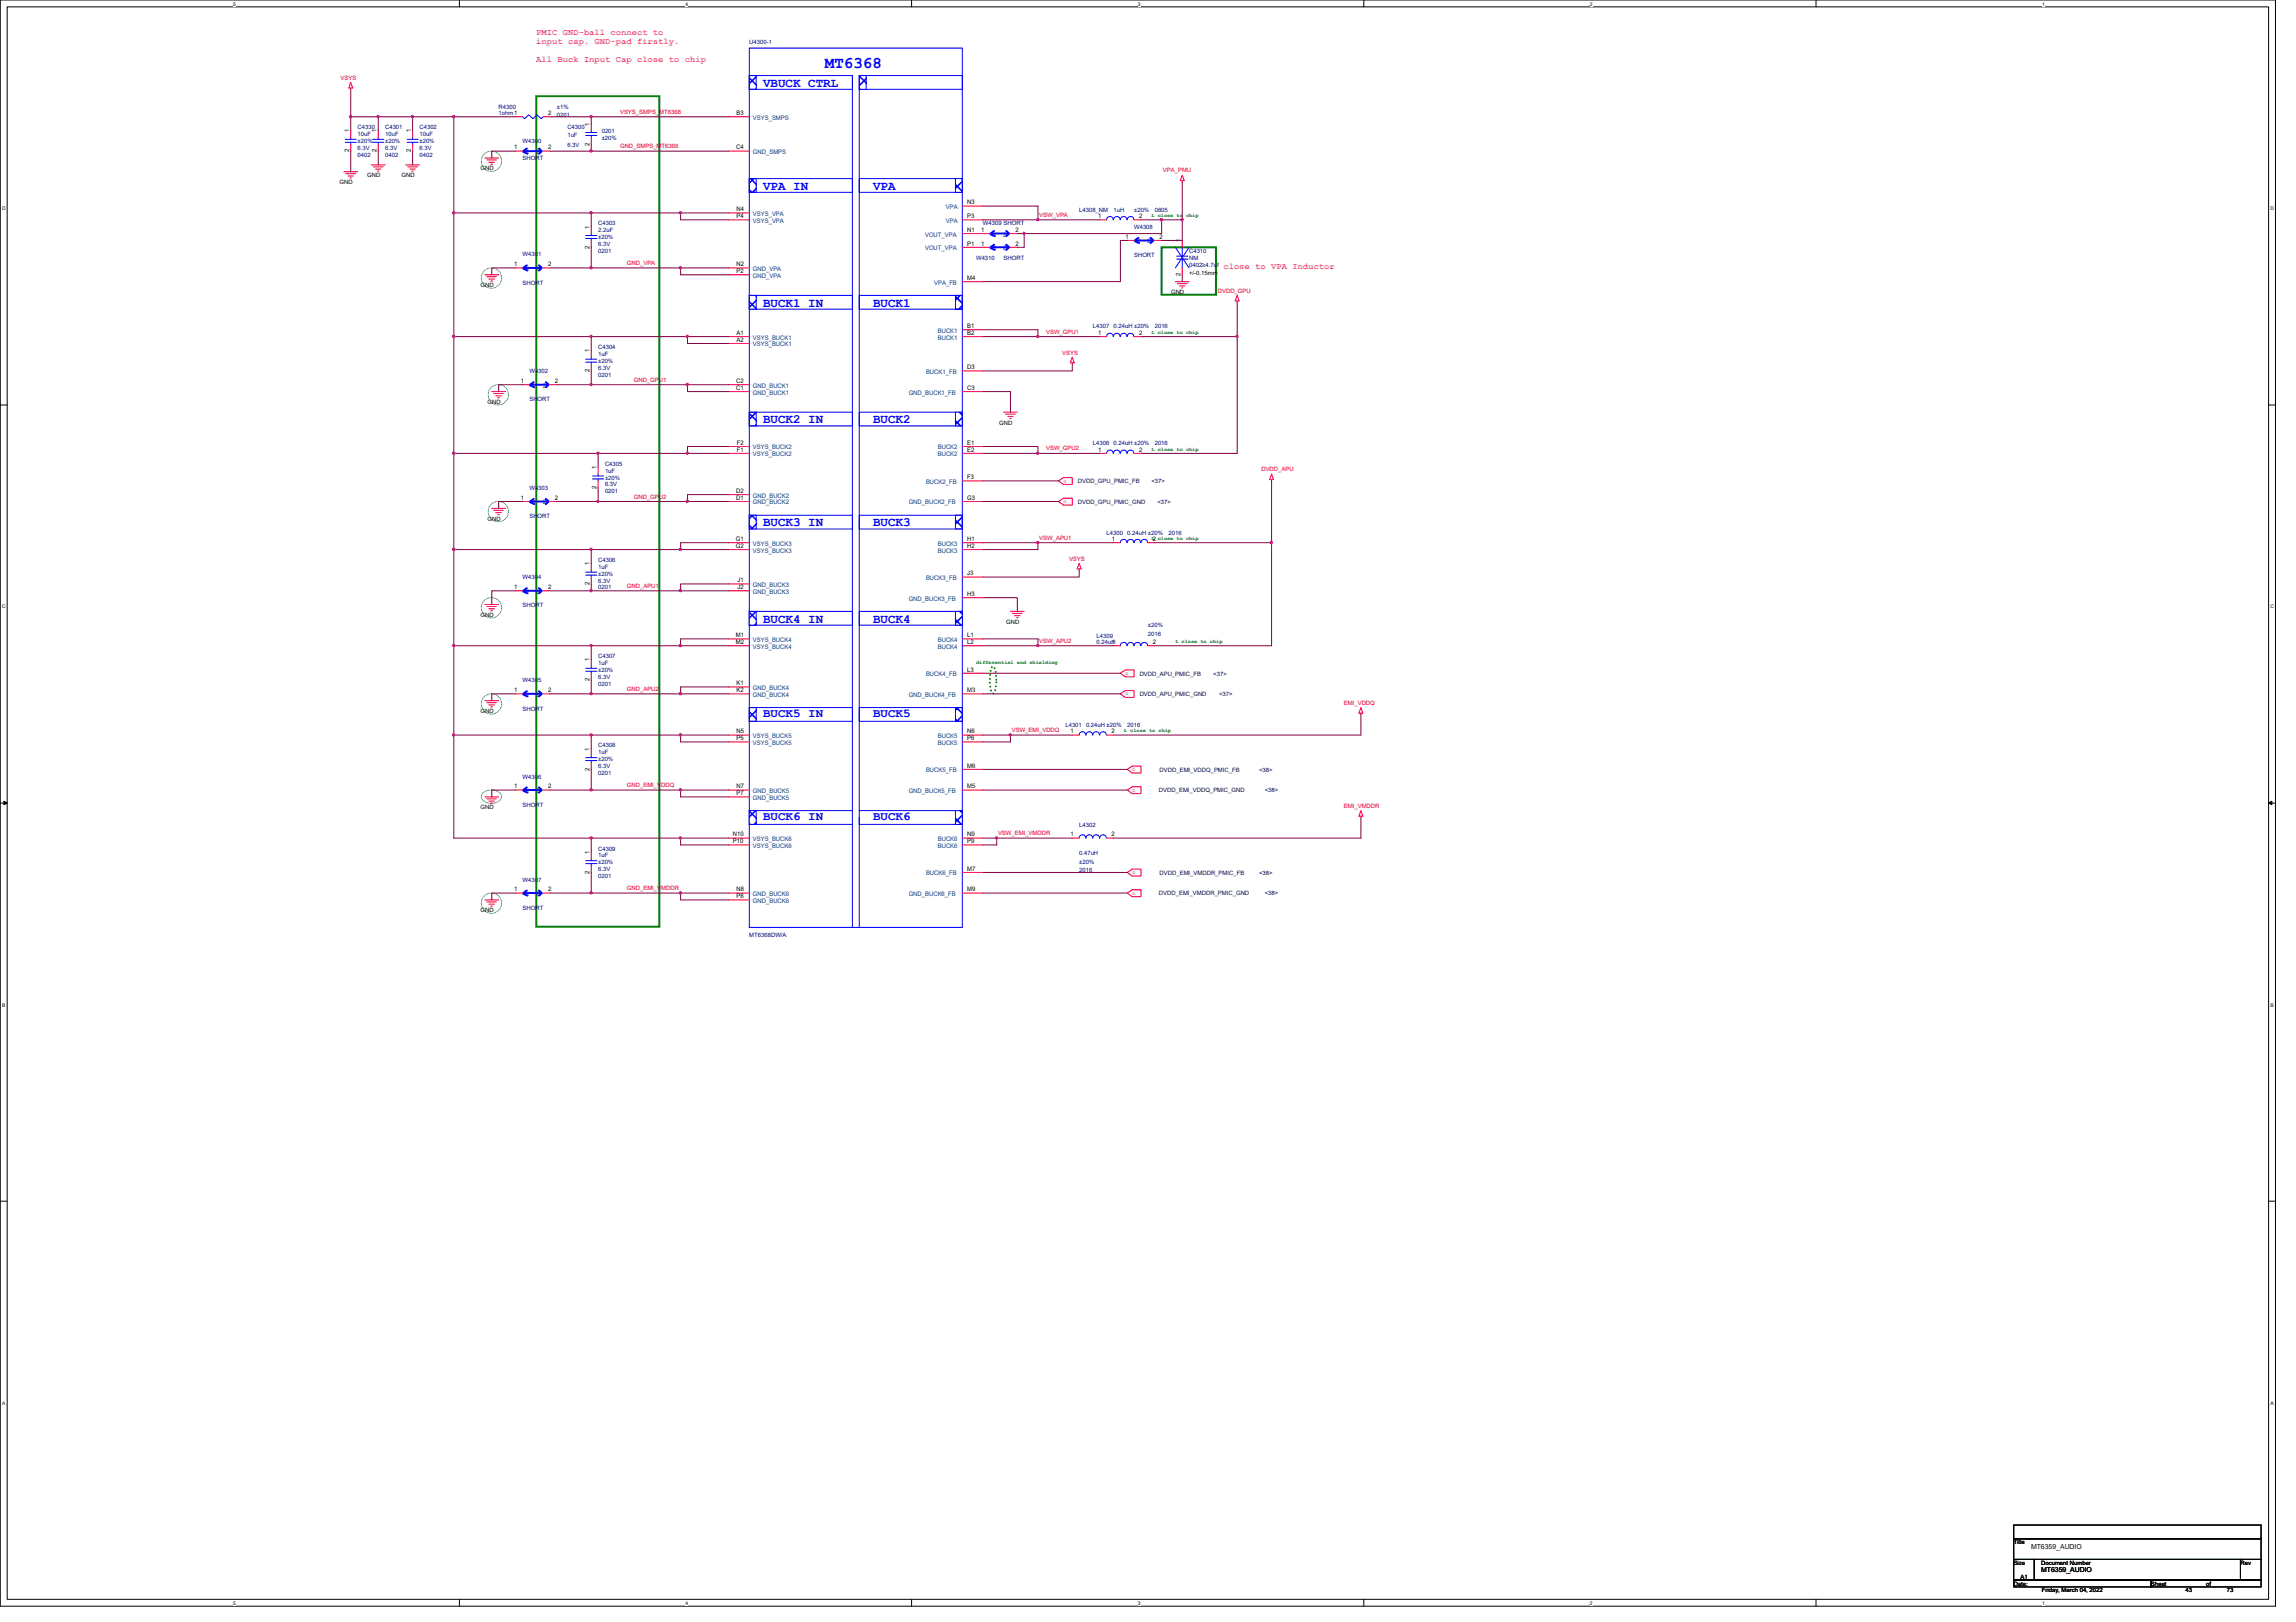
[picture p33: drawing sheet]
<svg xmlns="http://www.w3.org/2000/svg" width="297mm" height="210mm" viewBox="0 0 297 210" stroke-linecap="round" stroke-linejoin="round" font-family="sans-serif">
<defs><g id="words">
<text font-size="2.1" fill="#00f" x="106.7" y="8.8">MT6368</text>
<g font-size="1.7" fill="#00f">
<text x="98.7" y="11.2">VBUCK CTRL</text>
<text x="98.7" y="24.6">VPA IN</text>
<text x="112.9" y="24.6">VPA</text>
<text x="98.7" y="39.7">BUCK1 IN</text>
<text x="112.9" y="39.7">BUCK1</text>
<text x="98.7" y="54.8">BUCK2 IN</text>
<text x="112.9" y="54.8">BUCK2</text>
<text x="98.7" y="68.1">BUCK3 IN</text>
<text x="112.9" y="68.1">BUCK3</text>
<text x="98.7" y="80.6">BUCK4 IN</text>
<text x="112.9" y="80.6">BUCK4</text>
</g>
<g font-size="1.6" fill="#00f">
<text x="98.7" y="92.8">BUCK5 IN</text>
<text x="112.9" y="92.8">BUCK5</text>
<text x="98.7" y="106.2">BUCK6 IN</text>
<text x="112.9" y="106.2">BUCK6</text>
</g>
<g font-size="1.1" fill="#f0f">
<text x="69.4" y="4.5">PMIC GND-ball connect to</text>
<text x="69.4" y="5.7">input cap. GND-pad firstly.</text>
<text x="69.4" y="8.1">All Buck Input Cap close to chip</text>
<text x="158.3" y="34.8">close to VPA Inductor</text>
</g>
<g font-size=".9">
<text x="262.8" y="200.4">MT6359_AUDIO</text>
<text x="264.1" y="203.5">MT6359_AUDIO</text>
</g>
<g font-size=".8" fill="#000080">
<text x="96.9" y="5.6">U4300-1</text>
<text x="46.3" y="16.7">C4330</text>
<text x="46.3" y="17.6">10uF</text>
<text x="49.8" y="16.7">C4301</text>
<text x="49.8" y="17.6">10uF</text>
<text x="54.3" y="16.7">C4302</text>
<text x="54.3" y="17.6">10uF</text>
<text x="64.5" y="14.1">R4300</text>
<text x="64.5" y="14.9">1ohm1</text>
<text x="72" y="14.1">±1%</text>
<text x="72" y="15.2">0201</text>
<text x="73.4" y="16.7">C4300</text>
<text x="73.4" y="17.8">1uF</text>
<text x="77.8" y="17.2">0201</text>
<text x="46.3" y="20.3">0402</text>
<text x="46.3" y="19.4">6.3V</text>
<text x="46.3" y="18.5">±20%</text>
<text x="49.8" y="20.3">0402</text>
<text x="49.8" y="19.4">6.3V</text>
<text x="49.8" y="18.5">±20%</text>
<text x="54.3" y="20.3">0402</text>
<text x="54.3" y="19.4">6.3V</text>
<text x="54.3" y="18.5">±20%</text>
<text x="67.6" y="18.5">W4300</text>
<text x="67.6" y="20.7">SHORT</text>
<text x="73.4" y="19">6.3V</text>
<text x="77.8" y="18.1">±20%</text>
<text x="77.4" y="29.2">C4303</text>
<text x="127.2" y="29.2">W4309 SHORT</text>
<text x="139.6" y="27.4">L4308_NM</text>
<text x="144.1" y="27.4">1uH</text>
<text x="146.7" y="27.4">±20%</text>
<text x="146.7" y="29.6">W4308</text>
<text x="149.4" y="27.4">0805</text>
<text x="67.6" y="33.2">W4301</text>
<text x="77.4" y="30.1">2.2uF</text>
<text x="77.4" y="32.7">0201</text>
<text x="77.4" y="31.8">6.3V</text>
<text x="77.4" y="30.9">±20%</text>
<text x="126.3" y="33.6">W4310</text>
<text x="129.8" y="33.6">SHORT</text>
<text x="146.7" y="33.3">SHORT</text>
<text x="153.8" y="32.7">C4310</text>
<text x="153.8" y="33.6">NM</text>
<text x="153.8" y="34.5">0402≥4.7uf</text>
<text x="67.6" y="36.8">SHORT</text>
<text x="77.4" y="45.2">C4304</text>
<text x="77.4" y="46.1">1uF</text>
<text x="77.4" y="47.8">6.3V</text>
<text x="77.4" y="46.9">±20%</text>
<text x="141.4" y="42.5">L4307</text>
<text x="144.1" y="42.5">0.24uH ±20%</text>
<text x="149.4" y="42.5">2016</text>
<text x="68.5" y="48.3">W4302</text>
<text x="68.5" y="51.9">SHORT</text>
<text x="77.4" y="48.7">0201</text>
<text x="141.4" y="57.6">L4306</text>
<text x="144.1" y="57.6">0.24uH ±20%</text>
<text x="149.4" y="57.6">2016</text>
<text x="68.5" y="63.4">W4303</text>
<text x="78.3" y="60.3">C4305</text>
<text x="78.3" y="61.2">1uF</text>
<text x="78.3" y="63.8">0201</text>
<text x="78.3" y="62.9">6.3V</text>
<text x="78.3" y="62.1">±20%</text>
<text x="68.5" y="67.1">SHORT</text>
<text x="143.2" y="69.2">L4300</text>
<text x="145.8" y="69.2">0.24uH ±20%</text>
<text x="151.2" y="69.2">2016</text>
<text x="67.6" y="75">W4304</text>
<text x="77.4" y="72.7">C4306</text>
<text x="77.4" y="73.6">1uF</text>
<text x="77.4" y="76.3">0201</text>
<text x="77.4" y="75.4">6.3V</text>
<text x="77.4" y="74.5">±20%</text>
<text x="67.6" y="78.6">SHORT</text>
<text x="141.9" y="82.5">L4309</text>
<text x="141.9" y="83.4">0.24uH</text>
<text x="148.5" y="81.2">±20%</text>
<text x="148.5" y="82.3">2016</text>
<text x="67.6" y="88.3">W4305</text>
<text x="77.4" y="85.2">C4307</text>
<text x="77.4" y="86.1">1uF</text>
<text x="77.4" y="88.7">0201</text>
<text x="77.4" y="87.8">6.3V</text>
<text x="77.4" y="87">±20%</text>
<text x="67.6" y="91.9">SHORT</text>
<text x="137.8" y="94.1">L4301</text>
<text x="140.5" y="94.1">0.24uH ±20%</text>
<text x="145.8" y="94.1">2016</text>
<text x="67.6" y="100.8">W4306</text>
<text x="77.4" y="96.7">C4308</text>
<text x="77.4" y="97.6">1uF</text>
<text x="77.4" y="100.3">0201</text>
<text x="77.4" y="99.4">6.3V</text>
<text x="77.4" y="98.5">±20%</text>
<text x="67.6" y="104.4">SHORT</text>
<text x="139.6" y="107">L4302</text>
<text x="77.4" y="110.1">C4309</text>
<text x="77.4" y="111">1uF</text>
<text x="77.4" y="113.6">0201</text>
<text x="77.4" y="112.7">6.3V</text>
<text x="77.4" y="111.8">±20%</text>
<text x="139.6" y="110.6">0.47uH</text>
<text x="139.6" y="111.8">±20%</text>
<text x="139.6" y="112.9">2016</text>
<text x="67.6" y="114.1">W4307</text>
<text x="67.6" y="117.7">SHORT</text>
<text x="96.9" y="121.3">MT6368DW/A</text>
</g>
<g font-size=".8" fill="#f00">
<text x="44.1" y="10.3">VSYS</text>
<text x="80.2" y="14.7">VSYS_SMPS_MT6368</text>
<text x="80.2" y="19.2">GND_SMPS_MT6368</text>
<text x="150.4" y="22.3">VPA_PMU</text>
<text x="134.4" y="28.1">VSW_VPA</text>
<text x="81.1" y="34.3">GND_VPA</text>
<text x="157.6" y="37.9">DVDD_GPU</text>
<text x="135.3" y="43.2">VSW_GPU1</text>
<text x="137.4" y="45.9">VSYS</text>
<text x="82" y="49.4">GND_GPU1</text>
<text x="135.3" y="58.3">VSW_GPU2</text>
<text x="82" y="64.5">GND_GPU2</text>
<text x="137.6" y="62.4">o</text>
<text x="137.6" y="65.1">o</text>
<text x="163.2" y="61">DVDD_APU</text>
<text x="134.4" y="69.9">VSW_APU1</text>
<text x="81.1" y="76.1">GND_APU1</text>
<text x="138.3" y="72.6">VSYS</text>
<text x="134.4" y="83.2">VSW_APU2</text>
<text x="81.1" y="89.4">GND_APU2</text>
<text x="145.6" y="87.3">o</text>
<text x="130.9" y="94.7">VSW_EMI_VDDQ</text>
<text x="145.6" y="90">o</text>
<text x="173.9" y="91.2">EMI_VDDQ</text>
<text x="81.1" y="101.9">GND_EMI_VDDQ</text>
<text x="146.5" y="99.8">o</text>
<text x="146.5" y="102.4">o</text>
<text x="173.9" y="104.6">EMI_VMDDR</text>
<text x="129.1" y="108.1">VSW_EMI_VMDDR</text>
<text x="146.5" y="113.1">o</text>
<text x="81.1" y="115.2">GND_EMI_VMDDR</text>
<text x="146.5" y="115.8">o</text>
</g>
<g font-size=".8">
<text x="45.2" y="17.1" transform="rotate(-90 45.2 17.1)">1</text>
<text x="48.7" y="17.1" transform="rotate(-90 48.7 17.1)">1</text>
<text x="53.2" y="17.1" transform="rotate(-90 53.2 17.1)">1</text>
<text x="70.9" y="14.9">2</text>
<text x="76.3" y="16.3" transform="rotate(-90 76.3 16.3)">1</text>
<text x="95.3" y="14.9">B3</text>
<text x="43.9" y="23.8">GND</text>
<text x="45.2" y="19.7" transform="rotate(-90 45.2 19.7)">2</text>
<text x="47.5" y="22.9">GND</text>
<text x="48.7" y="19.7" transform="rotate(-90 48.7 19.7)">2</text>
<text x="51.9" y="22.9">GND</text>
<text x="53.2" y="19.7" transform="rotate(-90 53.2 19.7)">2</text>
<text x="62.2" y="22.1">GND</text>
<text x="66.5" y="19.3">1</text>
<text x="70.9" y="19.3">2</text>
<text x="76.3" y="18.8" transform="rotate(-90 76.3 18.8)">2</text>
<text x="95.2" y="19.3">C4</text>
<text x="76.3" y="29.6" transform="rotate(-90 76.3 29.6)">1</text>
<text x="95.3" y="27.3">N4</text>
<text x="95.3" y="28.2">P4</text>
<text x="125.1" y="26.5">N3</text>
<text x="125.1" y="28.2">P3</text>
<text x="142.1" y="28.2">1</text>
<text x="147.4" y="28.2">2</text>
<text x="66.5" y="34.5">1</text>
<text x="70.9" y="34.5">2</text>
<text x="76.3" y="32.2" transform="rotate(-90 76.3 32.2)">2</text>
<text x="95.3" y="34.5">N2</text>
<text x="95.3" y="35.3">P2</text>
<text x="125.1" y="30">N1</text>
<text x="125.1" y="31.8">P1</text>
<text x="127" y="31.8">1</text>
<text x="127" y="30">1</text>
<text x="131.4" y="30">2</text>
<text x="131.4" y="31.8">2</text>
<text x="145.6" y="30.9">1</text>
<text x="150" y="30.9">2</text>
<text x="152.7" y="35.7" transform="rotate(-90 152.7 35.7)">2</text>
<text x="152.7" y="31.4" transform="rotate(-90 152.7 31.4)">1</text>
<text x="153.8" y="35.6">+/-0.15mm</text>
<text x="62.2" y="37.2">GND</text>
<text x="125.1" y="36.2">M4</text>
<text x="151.5" y="38.1">GND</text>
<text x="76.3" y="45.6" transform="rotate(-90 76.3 45.6)">1</text>
<text x="95.3" y="43.3">A1</text>
<text x="95.3" y="44.2">A2</text>
<text x="125.1" y="42.5">B1</text>
<text x="125.1" y="43.3">B2</text>
<text x="125.1" y="47.8">D3</text>
<text x="142.1" y="43.3">1</text>
<text x="147.4" y="43.3">2</text>
<text x="63.1" y="52.3">GND</text>
<text x="67.4" y="49.6">1</text>
<text x="71.8" y="49.6">2</text>
<text x="76.3" y="48.2" transform="rotate(-90 76.3 48.2)">2</text>
<text x="95.2" y="50.5">C1</text>
<text x="95.2" y="49.6">C2</text>
<text x="125.1" y="50.5">C3</text>
<text x="95.3" y="58.5">F1</text>
<text x="95.3" y="57.6">F2</text>
<text x="125.1" y="57.6">E1</text>
<text x="125.1" y="58.5">E2</text>
<text x="129.3" y="54.9">GND</text>
<text x="142.1" y="58.5">1</text>
<text x="147.4" y="58.5">2</text>
<text x="67.4" y="64.7">1</text>
<text x="71.8" y="64.7">2</text>
<text x="77.2" y="63.3" transform="rotate(-90 77.2 63.3)">2</text>
<text x="77.2" y="60.7" transform="rotate(-90 77.2 60.7)">1</text>
<text x="95.2" y="64.7">D1</text>
<text x="95.2" y="63.8">D2</text>
<text x="125.1" y="62">F3</text>
<text x="125.1" y="64.7">G3</text>
<text x="63.1" y="67.4">GND</text>
<text x="95.2" y="70">G1</text>
<text x="95.2" y="70.9">G2</text>
<text x="125.1" y="70">H1</text>
<text x="125.1" y="70.9">H2</text>
<text x="143.8" y="70">1</text>
<text x="149.1" y="70">2</text>
<text x="66.5" y="76.2">1</text>
<text x="70.9" y="76.2">2</text>
<text x="76.3" y="75.7" transform="rotate(-90 76.3 75.7)">2</text>
<text x="76.3" y="73.2" transform="rotate(-90 76.3 73.2)">1</text>
<text x="95.4" y="75.4">J1</text>
<text x="95.4" y="76.2">J2</text>
<text x="125.1" y="74.5">J3</text>
<text x="125.1" y="77.1">H3</text>
<text x="62.2" y="79.8">GND</text>
<text x="95.2" y="82.5">M1</text>
<text x="95.2" y="83.4">M2</text>
<text x="125.1" y="82.5">L1</text>
<text x="125.1" y="83.4">L2</text>
<text x="130.2" y="80.7">GND</text>
<text x="143.8" y="83.4">1</text>
<text x="149.1" y="83.4">2</text>
<text x="66.5" y="89.6">1</text>
<text x="70.9" y="89.6">2</text>
<text x="76.3" y="88.2" transform="rotate(-90 76.3 88.2)">2</text>
<text x="76.3" y="85.6" transform="rotate(-90 76.3 85.6)">1</text>
<text x="95.3" y="88.7">K1</text>
<text x="95.3" y="89.6">K2</text>
<text x="125.1" y="86.9">L3</text>
<text x="125.1" y="89.6">M3</text>
<text x="62.2" y="92.3">GND</text>
<text x="95.3" y="94.9">N5</text>
<text x="95.3" y="95.8">P5</text>
<text x="125.1" y="94.9">N6</text>
<text x="125.1" y="95.8">P6</text>
<text x="138.5" y="94.9">1</text>
<text x="143.8" y="94.9">2</text>
<text x="76.3" y="99.7" transform="rotate(-90 76.3 99.7)">2</text>
<text x="76.3" y="97.2" transform="rotate(-90 76.3 97.2)">1</text>
<text x="125.1" y="99.4">M6</text>
<text x="62.2" y="104.7">GND</text>
<text x="66.5" y="102">1</text>
<text x="70.9" y="102">2</text>
<text x="95.3" y="102">N7</text>
<text x="95.3" y="102.9">P7</text>
<text x="125.1" y="102">M5</text>
<text x="76.3" y="113.1" transform="rotate(-90 76.3 113.1)">2</text>
<text x="76.3" y="110.5" transform="rotate(-90 76.3 110.5)">1</text>
<text x="94.8" y="108.2">N10</text>
<text x="94.8" y="109.1">P10</text>
<text x="125.1" y="112.7">M7</text>
<text x="125.1" y="108.2">N9</text>
<text x="125.1" y="109.1">P9</text>
<text x="138.5" y="108.2">1</text>
<text x="143.8" y="108.2">2</text>
<text x="62.2" y="118.1">GND</text>
<text x="66.5" y="115.4">1</text>
<text x="70.9" y="115.4">2</text>
<text x="95.3" y="115.4">N8</text>
<text x="95.3" y="116.2">P8</text>
<text x="125.1" y="115.4">M9</text>
<text x="260.5" y="199.9">Title</text>
<text x="260.5" y="202.5">Size</text>
<text x="264.1" y="202.5">Document Number</text>
<text x="289.9" y="202.5">Rev</text>
<text x="260.5" y="205.2">Date:</text>
<text x="261.4" y="204.3">A1</text>
<text x="264.2" y="206.1">Friday, March 04, 2022</text>
<text x="278.3" y="205.2">Sheet</text>
<text x="282.7" y="206.1">43</text>
<text x="285.4" y="205.2">of</text>
<text x="288.1" y="206.1">73</text>
</g>
<g font-size=".8" fill="#004080">
<text x="97.4" y="15.5">VSYS_SMPS</text>
<text x="68.1" y="19.9">1</text>
<text x="69.3" y="19.9">2</text>
<text x="97.4" y="19.9">GND_SMPS</text>
<text x="97.4" y="27.9">VSYS_VPA</text>
<text x="97.4" y="28.8">VSYS_VPA</text>
<text x="122.4" y="27.1">VPA</text>
<text x="122.4" y="28.8">VPA</text>
<text x="68.1" y="35.1">1</text>
<text x="69.3" y="35.1">2</text>
<text x="97.4" y="35.1">GND_VPA</text>
<text x="97.4" y="35.9">GND_VPA</text>
<text x="119.7" y="30.6">VOUT_VPA</text>
<text x="119.7" y="32.4">VOUT_VPA</text>
<text x="128.5" y="32.4">1</text>
<text x="128.5" y="30.6">1</text>
<text x="129.8" y="30.6">2</text>
<text x="129.8" y="32.4">2</text>
<text x="147.2" y="31.5">1</text>
<text x="148.5" y="31.5">2</text>
<text x="120.9" y="36.8">VPA_FB</text>
<text x="97.4" y="43.9">VSYS_BUCK1</text>
<text x="97.4" y="44.8">VSYS_BUCK1</text>
<text x="121.3" y="43.1">BUCK1</text>
<text x="121.3" y="43.9">BUCK1</text>
<text x="69" y="50.2">1</text>
<text x="70.2" y="50.2">2</text>
<text x="97.4" y="51.1">GND_BUCK1</text>
<text x="97.4" y="50.2">GND_BUCK1</text>
<text x="117.6" y="51.1">GND_BUCK1_FB</text>
<text x="119.8" y="48.4">BUCK1_FB</text>
<text x="97.4" y="59.1">VSYS_BUCK2</text>
<text x="97.4" y="58.2">VSYS_BUCK2</text>
<text x="121.3" y="58.2">BUCK2</text>
<text x="121.3" y="59.1">BUCK2</text>
<text x="69" y="65.3">1</text>
<text x="70.2" y="65.3">2</text>
<text x="97.4" y="65.3">GND_BUCK2</text>
<text x="97.4" y="64.4">GND_BUCK2</text>
<text x="117.6" y="65.3">GND_BUCK2_FB</text>
<text x="119.8" y="62.6">BUCK2_FB</text>
<text x="97.4" y="70.6">VSYS_BUCK3</text>
<text x="97.4" y="71.5">VSYS_BUCK3</text>
<text x="121.3" y="70.6">BUCK3</text>
<text x="121.3" y="71.5">BUCK3</text>
<text x="68.1" y="76.8">1</text>
<text x="69.3" y="76.8">2</text>
<text x="97.4" y="75.9">GND_BUCK3</text>
<text x="97.4" y="76.8">GND_BUCK3</text>
<text x="117.6" y="77.7">GND_BUCK3_FB</text>
<text x="119.8" y="75.1">BUCK3_FB</text>
<text x="97.4" y="83.1">VSYS_BUCK4</text>
<text x="97.4" y="83.9">VSYS_BUCK4</text>
<text x="121.3" y="83.1">BUCK4</text>
<text x="121.3" y="83.9">BUCK4</text>
<text x="97.4" y="89.3">GND_BUCK4</text>
<text x="119.8" y="87.5">BUCK4_FB</text>
<text x="68.1" y="90.2">1</text>
<text x="69.3" y="90.2">2</text>
<text x="97.4" y="95.5">VSYS_BUCK5</text>
<text x="97.4" y="90.2">GND_BUCK4</text>
<text x="117.6" y="90.2">GND_BUCK4_FB</text>
<text x="121.3" y="95.5">BUCK5</text>
<text x="97.4" y="96.4">VSYS_BUCK5</text>
<text x="119.8" y="100">BUCK5_FB</text>
<text x="121.3" y="96.4">BUCK5</text>
<text x="68.1" y="102.6">1</text>
<text x="69.3" y="102.6">2</text>
<text x="97.4" y="102.6">GND_BUCK5</text>
<text x="97.4" y="103.5">GND_BUCK5</text>
<text x="117.6" y="102.6">GND_BUCK5_FB</text>
<text x="97.4" y="108.8">VSYS_BUCK6</text>
<text x="97.4" y="109.7">VSYS_BUCK6</text>
<text x="119.8" y="113.3">BUCK6_FB</text>
<text x="121.3" y="108.8">BUCK6</text>
<text x="121.3" y="109.7">BUCK6</text>
<text x="68.1" y="116">1</text>
<text x="69.3" y="116">2</text>
<text x="97.4" y="116">GND_BUCK6</text>
<text x="97.4" y="116.8">GND_BUCK6</text>
<text x="117.6" y="116">GND_BUCK6_FB</text>
</g>
<g font-size=".8" fill="#000040">
<text x="139.4" y="62.5">DVDD_GPU_PMIC_FB</text>
<text x="139.4" y="65.2">DVDD_GPU_PMIC_GND</text>
<text x="149" y="62.5">&lt;37&gt;</text>
<text x="149.7" y="65.2">&lt;37&gt;</text>
<text x="147.4" y="87.4">DVDD_APU_PMIC_FB</text>
<text x="157" y="87.4">&lt;37&gt;</text>
<text x="147.4" y="90.1">DVDD_APU_PMIC_GND</text>
<text x="157.7" y="90.1">&lt;37&gt;</text>
<text x="150" y="99.9">DVDD_EMI_VDDQ_PMIC_FB</text>
<text x="162.9" y="99.9">&lt;38&gt;</text>
<text x="149.9" y="102.5">DVDD_EMI_VDDQ_PMIC_GND</text>
<text x="163.6" y="102.5">&lt;38&gt;</text>
<text x="150" y="113.2">DVDD_EMI_VMDDR_PMIC_FB</text>
<text x="162.9" y="113.2">&lt;38&gt;</text>
<text x="149.9" y="115.9">DVDD_EMI_VMDDR_PMIC_GND</text>
<text x="163.6" y="115.9">&lt;38&gt;</text>
</g>
<g font-size=".7" fill="#008000">
<text x="149" y="28.1">L close to chip</text>
<text x="149" y="43.2">L close to chip</text>
<text x="149" y="58.3">L close to chip</text>
<text x="149" y="69.9">L close to chip</text>
<text x="152.1" y="83.2">L close to chip</text>
<text x="126.3" y="85.9">differential and shielding</text>
<text x="145.4" y="94.8">L close to chip</text>
</g>
<g font-size=".6">
<text x="30.2" y=".7">5</text>
<text x="88.7" y=".7">4</text>
<text x="147.2" y=".7">3</text>
<text x="205.7" y=".7">2</text>
<text x="264.2" y=".7">1</text>
<text x=".3" y="27.2">D</text>
<text x="293.7" y="27.2">D</text>
<text x=".3" y="78.7">C</text>
<text x="293.7" y="78.7">C</text>
<text x=".3" y="130.3">B</text>
<text x="293.7" y="130.3">B</text>
<text x=".3" y="181.8">A</text>
<text x="293.7" y="181.8">A</text>
<text x="30.2" y="207.7">5</text>
<text x="88.7" y="207.7">4</text>
<text x="147.2" y="207.7">3</text>
<text x="205.7" y="207.7">2</text>
<text x="264.2" y="207.7">1</text>
</g>
</g></defs>
<path d="M0 0h294.4v207.9h-294.4zM.9 .9h292.6v206.1h-292.6z" fill="none" stroke="#000" stroke-width=".13"/>
<g fill="#fff">
<path d="M30.2 .1h.3v.7h-.3z"/>
<path d="M30.2 207.1h.3v.7h-.3z"/>
</g>
<path d="M59.4 0v.9M59.4 207v.9" fill="none" stroke="#000" stroke-width=".13"/>
<g fill="#fff">
<path d="M88.7 .1h.3v.7h-.3z"/>
<path d="M88.7 207.1h.3v.7h-.3z"/>
</g>
<path d="M117.9 0v.9M117.9 207v.9" fill="none" stroke="#000" stroke-width=".13"/>
<g fill="#fff">
<path d="M147.2 .1h.3v.7h-.3z"/>
<path d="M147.2 207.1h.3v.7h-.3z"/>
</g>
<path d="M176.4 0v.9M176.4 207v.9" fill="none" stroke="#000" stroke-width=".13"/>
<g fill="#fff">
<path d="M205.7 .1h.3v.7h-.3z"/>
<path d="M205.7 207.1h.3v.7h-.3z"/>
</g>
<path d="M234.9 0v.9M234.9 207v.9" fill="none" stroke="#000" stroke-width=".13"/>
<g fill="#fff">
<path d="M264.2 .1h.3v.7h-.3z"/>
<path d="M264.2 207.1h.3v.7h-.3z"/>
<path d="M.3 26.6h.5v.7h-.5z"/>
<path d="M293.7 26.6h.5v.7h-.5z"/>
<path d="M.3 78.1h.5v.8h-.5z"/>
<path d="M293.7 78.1h.5v.8h-.5z"/>
</g>
<path d="M0 52.4h.9M293.5 52.4h.9" fill="none" stroke="#000" stroke-width=".13"/>
<g fill="#fff">
<path d="M.3 129.7h.4v.7h-.4z"/>
<path d="M293.7 129.7h.5v.7h-.5z"/>
</g>
<path d="M0 103.9h.9M.5 103.7l.4 .2-.4 .2zM293.5 103.9l.4-.2v.4zM293.5 103.9h.9" fill="none" stroke="#000" stroke-width=".13"/>
<path d="M.5 103.7l.4 .2-.4 .2zM293.5 103.9l.4-.2v.4z" fill="#000"/>
<g fill="#fff">
<path d="M.3 181.2h.4v.7h-.4z"/>
<path d="M293.7 181.2h.4v.7h-.4z"/>
</g>
<path d="M0 155.4h.9M293.5 155.4h.9M260.5 197.4h32v1.7h-32zM260.5 199.1h32v2.7h-32zM260.5 201.8h2.7v2.7h-2.7zM260.5 204.5h17.8v.9h-17.8zM263.2 201.8h26.7v2.7h-26.7zM278.3 204.5h14.2v.9h-14.2zM289.9 201.8h2.6v2.7h-2.6z" fill="none" stroke="#000" stroke-width=".13"/>
<g fill="none" stroke="#008000" stroke-width=".13">
<path d="M62.5 102.6a1.71 1.71 0 0 1 2.3 .2 1.01 1.01 0 0 1-1.2 1.2 1.21 1.21 0 0 1-1.3-.9z"/>
<circle cx="63.6" cy="20.9" r="1.32"/>
<circle cx="63.6" cy="36" r="1.32"/>
<circle cx="64.5" cy="51.1" r="1.32"/>
<circle cx="63.6" cy="78.7" r="1.32"/>
<circle cx="64.5" cy="66.2" r="1.32"/>
<circle cx="63.6" cy="91.1" r="1.32"/>
<circle cx="63.6" cy="116.9" r="1.32"/>
</g>
<path d="M128.3 86.3l.2-.1a2.96 2.96 0 0 1 .4 2.3 1.55 1.55 0 0 1-.4 1.2 1.39 1.39 0 0 1-.4-1.2v-.5a3.4 3.4 0 0 1 .2-1.7z" fill="none" stroke="#008000" stroke-width=".25" stroke-dasharray="0 .5"/>
<path d="M69.4 12.4h15.9v107.5h-15.9zM150.3 32h7v6.1h-7z" fill="none" stroke="#008000" stroke-width=".25"/>
<g fill="none" stroke="#f00" stroke-width=".13">
<path d="M45.4 11.4v.2M45.4 16.9v.9M45.4 18.7v.9M45.4 10.7l.2 .7h-.5zM48.9 16.9v.9M48.9 18.7v.9M53.4 16.9v.9M53.4 18.7v.9M66.7 19.6h.9M66.7 15.1h.9M70.3 19.6h.9M70.3 15.1h.9"/>
<path d="M76.5 16v.9M76.5 17.8v.9M44.5 22.2h1.8M44.7 22.5h1.3M45 22.8h.7M45.3 23h.2M48 21.3h1.8M48.3 21.6h1.3M48.6 21.9h.7M48.8 22.1h.2M52.5 21.3h1.8M52.7 21.6h1.3"/>
<path d="M53 21.9h.7M53.3 22.1h.2M62.7 20.4h1.8M62.7 35.6h1.8M63 20.7h1.2M63 35.8h1.2M63.2 21h.8M63.2 36.1h.8M63.5 21.3h.2M63.5 36.4h.2M66.7 34.7h.9M70.3 34.7h.9"/>
<path d="M76.5 29.3v.9M76.5 31.1v.9M127.2 30.2h.9M127.2 32h.9M130.7 30.2h.9M130.7 32h.9M142.3 28.4h.9M145.8 31.1h.9M146.7 28.4h.9M149.4 31.1h.9M152.1 36.4h1.7M152.3 36.7h1.3"/>
<path d="M152.6 37h.7M152.9 37.3h.1M152.9 22.7l.3 .7h-.5zM152.9 23.4v.2M152.9 31.1v.9M152.9 34.7v.9M160.1 38.2l.2 .7h-.5zM160.1 38.9v.2M63.6 50.7h1.8M63.9 50.9h1.2M64.1 51.2h.8M64.4 51.5h.2"/>
<path d="M67.6 49.8h.9M71.2 49.8h.8M76.5 45.3v.9M76.5 47.1v.9M129.8 53.3h1.8M130.1 53.6h1.3M130.4 53.9h.7M130.6 54.1h.2M138.7 46.9v.2M138.7 46.2l.3 .7h-.5zM142.3 58.7h.9M142.3 43.6h.9"/>
<path d="M146.7 58.7h.9M146.7 43.6h.9M62.7 78.2h1.8M63 78.5h1.2M63.2 78.8h.8M63.5 79h.2M63.6 65.8h1.8M63.9 66h1.2M64.1 66.3h.8M64.4 66.6h.2M66.7 76.5h.9M67.6 64.9h.9"/>
<path d="M70.3 76.5h.9M71.2 64.9h.8M76.5 72.9v.9M76.5 74.7v.9M77.4 60.5v.8M77.4 62.2v.9M130.7 79.1h1.8M131 79.4h1.2M131.3 79.7h.6M131.5 79.9h.2M136.9 62.2l.7-.4h1.1v.9h-1.1zM136.9 64.9l.7-.4h1.1v.9h-1.1z"/>
<path d="M139.6 73.6v.2M139.6 72.9l.3 .7h-.5zM144.1 70.2h.8M148.5 70.2h.9M164.5 62.1v.1M164.5 61.3l.3 .8h-.5zM62.7 90.7h1.8M63 90.9h1.2M63.2 91.2h.8M63.5 91.5h.2M66.7 89.8h.9M70.3 89.8h.9"/>
<path d="M76.5 96.9v.9M76.5 98.7v.9M76.5 85.3v.9M76.5 87.1v.9M138.7 95.1h.9M143.2 95.1h.9M144.1 83.6h.8M144.9 87.1l.7-.4h1.1v.9h-1.1zM144.9 89.8l.7-.4h1.1v.9h-1.1zM145.8 99.6l.7-.5h1.1v.9h-1.1zM148.5 83.6h.9M176.1 91.6l.2 .7h-.5z"/>
<path d="M176.1 92.3v.2M62.7 103.1h1.8M62.7 116.5h1.8M63 103.4h1.2M63 116.7h1.2M63.2 103.7h.8M63.2 117h.8M63.5 103.9h.2M63.5 117.3h.2M66.7 102.2h.9M66.7 115.6h.9M70.3 102.2h.9"/>
<path d="M70.3 115.6h.9M76.5 110.2v.9M76.5 112v.9M138.7 108.5h.9M143.2 108.5h.9M145.8 102.2l.7-.4h1.1v.9h-1.1zM145.8 112.9l.7-.4h1.1v.9h-1.1zM145.8 115.6l.7-.5h1.1v.9h-1.1zM176.1 105.6v.2M176.1 104.9l.2 .7h-.5z"/>
</g>
<g fill="none" stroke="#00f" stroke-width=".13">
<path d="M44.7 18h1.4M44.7 18.4h1.4M45.4 17.8v.2M45.4 18.4v.3M48.2 18h1.5M48.2 18.4h1.5M48.9 17.8v.2M48.9 18.4v.3M52.7 18h1.4M52.7 18.4h1.4M53.4 17.8v.2M53.4 18.4v.3"/>
<path d="M67.6 15.1l.3 .3 .5-.5 .6 .5 .5-.5 .5 .5 .3-.3M75.8 17.1h1.4M75.8 17.5h1.4M76.5 16.9v.2M76.5 17.5v.3M75.8 30.5h1.4M75.8 30.9h1.4M76.5 30.2v.3M76.5 30.9v.2M144 28.4a.42 .42 0 0 0-.4-.4 .42 .42 0 0 0-.4 .4M144.9 28.4a.42 .42 0 0 0-.4-.4 .42 .42 0 0 0-.4 .4M145.8 28.4a.42 .42 0 0 0-.4-.4 .42 .42 0 0 0-.5 .4"/>
<path d="M146.7 28.4a.42 .42 0 0 0-.4-.4 .42 .42 0 0 0-.5 .4M152.1 32l1.7 2.7M152.2 33.1h1.5M152.2 33.5h1.5M152.9 32v1.1M152.9 33.5v1.2M153.8 32l-1.7 2.7M75.8 46.5h1.4M75.8 46.9h1.4M76.5 46.2v.3M76.5 46.9v.2M143.2 58.7a.42 .42 0 0 1 .4-.4 .42 .42 0 0 1 .4 .4"/>
<path d="M144 43.6a.42 .42 0 0 0-.4-.5 .42 .42 0 0 0-.4 .5M144.1 58.7a.42 .42 0 0 1 .4-.4 .42 .42 0 0 1 .4 .4M144.9 43.6a.42 .42 0 0 0-.4-.5 .42 .42 0 0 0-.4 .5M144.9 58.7a.42 .42 0 0 1 .5-.4 .42 .42 0 0 1 .4 .4M145.8 43.6a.42 .42 0 0 0-.4-.5 .42 .42 0 0 0-.5 .5M145.8 58.7a.42 .42 0 0 1 .5-.4 .42 .42 0 0 1 .4 .4M146.7 43.6a.42 .42 0 0 0-.4-.5 .42 .42 0 0 0-.5 .5M75.8 74h1.4M75.8 74.4h1.4M76.5 73.8v.2M76.5 74.4v.3M76.7 61.6h1.4"/>
<path d="M76.7 62h1.4M77.4 61.3v.3M77.4 62v.2M145.8 70.2a.42 .42 0 0 0-.4-.4 .42 .42 0 0 0-.5 .4M146.7 70.2a.42 .42 0 0 0-.4-.4 .42 .42 0 0 0-.5 .4M147.6 70.2a.42 .42 0 0 0-.5-.4 .42 .42 0 0 0-.4 .4M148.5 70.2a.42 .42 0 0 0-.5-.4 .42 .42 0 0 0-.4 .4M75.8 98h1.4M75.8 98.4h1.4M75.8 86.5h1.4M75.8 86.9h1.4M76.5 97.8v.2"/>
<path d="M76.5 98.4v.3M76.5 86.2v.3M76.5 86.9v.2M139.6 95.1a.42 .42 0 0 1 .4-.4 .42 .42 0 0 1 .5 .4M140.5 95.1a.42 .42 0 0 1 .4-.4 .42 .42 0 0 1 .4 .4M141.4 95.1a.42 .42 0 0 1 .4-.4 .42 .42 0 0 1 .4 .4M142.3 95.1a.42 .42 0 0 1 .4-.4 .42 .42 0 0 1 .4 .4M145.8 83.6a.42 .42 0 0 0-.4-.5 .42 .42 0 0 0-.5 .5M146.7 83.6a.42 .42 0 0 0-.4-.5 .42 .42 0 0 0-.5 .5M147.6 83.6a.42 .42 0 0 0-.5-.5 .42 .42 0 0 0-.4 .5M148.5 83.6a.42 .42 0 0 0-.5-.5 .42 .42 0 0 0-.4 .5M75.8 111.4h1.4"/>
<path d="M75.8 111.8h1.4M76.5 111.1v.3M76.5 111.8v.2M140.5 108.5a.42 .42 0 0 0-.5-.5 .42 .42 0 0 0-.4 .5M141.3 108.5a.42 .42 0 0 0-.4-.5 .42 .42 0 0 0-.4 .5M142.2 108.5a.42 .42 0 0 0-.4-.5 .42 .42 0 0 0-.4 .5M143.1 108.5a.42 .42 0 0 0-.4-.5 .42 .42 0 0 0-.4 .5"/>
</g>
<g fill="none" stroke="#00f" stroke-width=".25">
<path d="M67.7 19.6l.5 .3M67.9 19.6h1.9M68.2 19.2l-.5 .4M69.7 19.2l.3 .3M70.1 19.6l-.4 .3M67.7 34.8l.5 .2M67.9 34.7h1.9M68.2 34.3l-.5 .4M69.7 34.3l.3 .3M70.1 34.7l-.4 .3M128.1 30.3l.6 .3M128.1 32.1l.6 .2"/>
<path d="M128.3 30.2h2M128.3 32h2M128.6 29.9l-.5 .3M128.6 31.7l-.5 .3M130.2 29.9l.3 .2M130.2 31.7l.3 .2M130.6 30.2l-.4 .4M130.6 32l-.4 .3M146.8 31.2l.6 .3M147 31.1h2M147.3 30.8l-.5 .3M148.8 30.8l.3 .2"/>
<path d="M149.2 31.1l-.4 .4M68.6 49.9l.5 .2M68.7 49.8h2M69 49.4l-.4 .4M70.6 49.4l.3 .3M71 49.8l-.4 .3M67.7 76.5l.5 .3M67.9 76.5h1.9M68.2 76.1l-.5 .4M68.6 65l.5 .2M68.7 64.9h2M69 64.6l-.4 .3"/>
<path d="M69.7 76.1l.3 .3M70.1 76.5l-.4 .3M70.6 64.6l.3 .2M71 64.9l-.4 .3M67.7 89.9l.5 .2M67.9 89.8h1.9M68.2 89.5l-.5 .3M69.7 89.5l.3 .2M70.1 89.8l-.4 .3M67.7 102.3l.5 .3M67.7 115.7l.5 .2M67.9 102.2h1.9"/>
<path d="M67.9 115.6h1.9M68.2 101.9l-.5 .3M68.2 115.2l-.5 .4M69.7 101.9l.3 .3M69.7 115.2l.3 .3M70.1 102.2l-.4 .4M70.1 115.6l-.4 .3"/>
</g>
<path d="M96.9 9.8h.9v1.8h-.9z" fill-rule="evenodd" fill="#fff"/>
<path d="M96.9 9.8h.9v1.8h-.9z" fill-rule="evenodd" fill="#00f"/>
<path d="M96.9 9.8h.9v1.8h-.9zM96.9 9.8h13.4v1.8h-13.4zM111.2 23.1h13.3v1.8h-13.3z" fill="none" stroke="#00f" stroke-width=".13"/>
<path d="M123.6 23.1h.9v1.8h-.9z" fill-rule="evenodd" fill="#fff"/>
<path d="M123.6 23.1h.9v1.8h-.9z" fill-rule="evenodd" fill="#00f"/>
<path d="M123.6 23.1h.9v1.8h-.9z" fill="none" stroke="#00f" stroke-width=".13"/>
<path d="M96.9 23.1h.9v1.8h-.9z" fill-rule="evenodd" fill="#fff"/>
<path d="M96.9 23.1h.9v1.8h-.9z" fill-rule="evenodd" fill="#00f"/>
<path d="M96.9 23.1h.9v1.8h-.9zM96.9 23.1h13.4v1.8h-13.4zM96.9 38.2h13.4v1.8h-13.4z" fill="none" stroke="#00f" stroke-width=".13"/>
<path d="M96.9 38.2h.9v1.8h-.9z" fill-rule="evenodd" fill="#fff"/>
<path d="M96.9 38.2h.9v1.8h-.9z" fill-rule="evenodd" fill="#00f"/>
<path d="M96.9 38.2h.9v1.8h-.9z" fill="none" stroke="#00f" stroke-width=".13"/>
<path d="M123.6 38.2h.9v1.8h-.9z" fill-rule="evenodd" fill="#fff"/>
<path d="M123.6 38.2h.9v1.8h-.9z" fill-rule="evenodd" fill="#00f"/>
<path d="M111.2 38.2h13.3v1.8h-13.3zM123.6 38.2h.9v1.8h-.9zM111.2 53.3h13.3v1.8h-13.3z" fill="none" stroke="#00f" stroke-width=".13"/>
<path d="M123.6 53.3h.9v1.8h-.9z" fill-rule="evenodd" fill="#fff"/>
<path d="M123.6 53.3h.9v1.8h-.9z" fill-rule="evenodd" fill="#00f"/>
<path d="M123.6 53.3h.9v1.8h-.9z" fill="none" stroke="#00f" stroke-width=".13"/>
<path d="M96.9 53.3h.9v1.8h-.9z" fill-rule="evenodd" fill="#fff"/>
<path d="M96.9 53.3h.9v1.8h-.9z" fill-rule="evenodd" fill="#00f"/>
<path d="M96.9 53.3h.9v1.8h-.9zM96.9 53.3h13.4v1.8h-13.4zM96.9 66.7h13.4v1.8h-13.4z" fill="none" stroke="#00f" stroke-width=".13"/>
<path d="M96.9 66.7h.9v1.8h-.9z" fill-rule="evenodd" fill="#fff"/>
<path d="M96.9 66.7h.9v1.8h-.9z" fill-rule="evenodd" fill="#00f"/>
<path d="M96.9 66.7h.9v1.8h-.9z" fill="none" stroke="#00f" stroke-width=".13"/>
<path d="M123.6 66.7h.9v1.8h-.9z" fill-rule="evenodd" fill="#fff"/>
<path d="M123.6 66.7h.9v1.8h-.9z" fill-rule="evenodd" fill="#00f"/>
<path d="M96.9 6.2h27.6v113.8h-27.6zM111.2 66.7h13.3v1.8h-13.3zM111.2 79.1h13.3v1.8h-13.3zM123.6 66.7h.9v1.8h-.9z" fill="none" stroke="#00f" stroke-width=".13"/>
<path d="M123.6 79.1h.9v1.8h-.9z" fill-rule="evenodd" fill="#fff"/>
<path d="M123.6 79.1h.9v1.8h-.9z" fill-rule="evenodd" fill="#00f"/>
<path d="M96.9 79.1h13.4v1.8h-13.4zM123.6 79.1h.9v1.8h-.9z" fill="none" stroke="#00f" stroke-width=".13"/>
<path d="M96.9 79.1h.9v1.8h-.9z" fill-rule="evenodd" fill="#fff"/>
<path d="M96.9 79.1h.9v1.8h-.9z" fill-rule="evenodd" fill="#00f"/>
<path d="M96.9 79.1h.9v1.8h-.9z" fill="none" stroke="#00f" stroke-width=".13"/>
<path d="M123.6 91.6h.9v1.7h-.9z" fill-rule="evenodd" fill="#fff"/>
<path d="M123.6 91.6h.9v1.7h-.9z" fill-rule="evenodd" fill="#00f"/>
<path d="M123.6 91.6h.9v1.7h-.9z" fill="none" stroke="#00f" stroke-width=".13"/>
<path d="M96.9 91.6h.9v1.7h-.9z" fill-rule="evenodd" fill="#fff"/>
<path d="M96.9 91.6h.9v1.7h-.9z" fill-rule="evenodd" fill="#00f"/>
<path d="M96.9 91.6h.9v1.7h-.9zM96.9 91.6h13.4v1.7h-13.4zM111.2 91.6h13.3v1.7h-13.3zM96.9 104.9h13.4v1.8h-13.4z" fill="none" stroke="#00f" stroke-width=".13"/>
<path d="M96.9 104.9h.9v1.8h-.9z" fill-rule="evenodd" fill="#fff"/>
<path d="M96.9 104.9h.9v1.8h-.9z" fill-rule="evenodd" fill="#00f"/>
<path d="M96.9 104.9h.9v1.8h-.9zM111.2 104.9h13.3v1.8h-13.3z" fill="none" stroke="#00f" stroke-width=".13"/>
<path d="M123.6 104.9h.9v1.8h-.9z" fill-rule="evenodd" fill="#fff"/>
<path d="M123.6 104.9h.9v1.8h-.9z" fill-rule="evenodd" fill="#00f"/>
<path d="M111.2 9.8h13.3v1.8h-13.3zM123.6 104.9h.9v1.8h-.9z" fill="none" stroke="#00f" stroke-width=".13"/>
<path d="M111.2 9.8h.9v1.8h-.9z" fill-rule="evenodd" fill="#fff"/>
<path d="M111.2 9.8h.9v1.8h-.9z" fill-rule="evenodd" fill="#00f"/>
<path d="M110.3 9.8v95.1M111.2 9.8h.9v1.8h-.9zM111.2 9.8v95.1M110.3 106.7v13.3M111.2 105.8v14.2" fill="none" stroke="#00f" stroke-width=".13"/>
<g fill="none" stroke="#f00" stroke-width=".13">
<path d="M94.3 15.1h2.6M94.3 19.6h2.6M94.3 34.7h2.6M94.3 35.6h2.6M94.3 27.6h2.6M94.3 28.4h2.6M124.5 36.4h2.7M124.5 28.4h2.7M124.5 26.7h2.7M124.5 30.2h2.7M124.5 32h2.7M94.3 58.7h2.6"/>
<path d="M94.3 57.8h2.6M94.3 50.7h2.6M94.3 43.6h2.6M94.3 44.5h2.6M94.3 49.8h2.6M124.5 42.7h2.7M124.5 58.7h2.7M124.5 57.8h2.7M124.5 50.7h2.7M124.5 43.6h2.7M124.5 48h2.7M94.3 64.9h2.6"/>
<path d="M94.3 64h2.6M94.3 70.2h2.6M94.3 71.1h2.6M94.3 75.6h2.6M94.3 76.5h2.6M124.5 64.9h2.7M124.5 62.2h2.7M124.5 70.2h2.7M124.5 71.1h2.7M124.5 74.7h2.7M124.5 77.3h2.7M94.3 95.1h2.6"/>
<path d="M94.3 96h2.6M94.3 82.7h2.6M94.3 83.6h2.6M94.3 88.9h2.6M94.3 89.8h2.6M124.5 82.7h2.7M124.5 83.6h2.7M124.5 89.8h2.7M124.5 87.1h2.7M124.5 95.1h2.7M124.5 96h2.7M124.5 99.6h2.7"/>
<path d="M94.3 102.2h2.6M94.3 103.1h2.6M94.3 115.6h2.6M94.3 116.5h2.6M94.3 108.5h2.6M94.3 109.3h2.6M124.5 102.2h2.7M124.5 115.6h2.7M124.5 108.5h2.7M124.5 109.3h2.7M124.5 112.9h2.7"/>
</g>
<path d="M45.4 11.6v3.5" fill="none" stroke="#800040" stroke-width=".13"/>
<path d="M45.2 15h.3v.2h-.3z" fill-rule="evenodd" fill="#f0f"/>
<path d="M45.2 15h.3v.2h-.3z" fill="none" stroke="#f0f" stroke-width=".13"/>
<path d="M45.4 15.1h3.5v1.8" fill="none" stroke="#800040" stroke-width=".13"/>
<path d="M48.8 15h.2v.2h-.2z" fill-rule="evenodd" fill="#f0f"/>
<path d="M48.8 15h.2v.2h-.2z" fill="none" stroke="#f0f" stroke-width=".13"/>
<path d="M58.7 15.1h-5.3v1.8" fill="none" stroke="#800040" stroke-width=".13"/>
<path d="M53.2 15h.3v.2h-.3z" fill-rule="evenodd" fill="#f0f"/>
<path d="M53.2 15h.3v.2h-.3z" fill="none" stroke="#f0f" stroke-width=".13"/>
<path d="M66.7 15.1h-8v12.5" fill="none" stroke="#800040" stroke-width=".13"/>
<path d="M58.6 15h.2v.2h-.2z" fill-rule="evenodd" fill="#f0f"/>
<path d="M58.6 15h.2v.2h-.2z" fill="none" stroke="#f0f" stroke-width=".13"/>
<path d="M71.2 15.1h5.3" fill="none" stroke="#800040" stroke-width=".13"/>
<path d="M76.4 15h.2v.2h-.2z" fill-rule="evenodd" fill="#f0f"/>
<path d="M76.4 15h.2v.2h-.2z" fill="none" stroke="#f0f" stroke-width=".13"/>
<path d="M48.9 19.6v1.7M53.4 19.6v1.7M66.7 19.6h-3.1v.8M76.5 18.7v.9h-5.3M94.3 15.1h-17.8v.9" fill="none" stroke="#800040" stroke-width=".13"/>
<path d="M76.4 19.4h.2v.2h-.2z" fill-rule="evenodd" fill="#f0f"/>
<path d="M76.4 19.4h.2v.2h-.2z" fill="none" stroke="#f0f" stroke-width=".13"/>
<path d="M76.5 19.6h17.8M152.9 23.6v4.8" fill="none" stroke="#800040" stroke-width=".13"/>
<path d="M152.8 28.3h.2v.2h-.2z" fill-rule="evenodd" fill="#f0f"/>
<path d="M152.8 28.3h.2v.2h-.2z" fill="none" stroke="#f0f" stroke-width=".13"/>
<path d="M58.7 27.6h17.8" fill="none" stroke="#800040" stroke-width=".13"/>
<path d="M76.4 27.4h.2v.2h-.2z" fill-rule="evenodd" fill="#f0f"/>
<path d="M76.4 27.4h.2v.2h-.2z" fill="none" stroke="#f0f" stroke-width=".13"/>
<path d="M58.6 27.4h.2v.2h-.2z" fill-rule="evenodd" fill="#f0f"/>
<path d="M58.6 27.4h.2v.2h-.2z" fill="none" stroke="#f0f" stroke-width=".13"/>
<path d="M58.7 27.6v16M94.3 27.6h-17.8v1.7" fill="none" stroke="#800040" stroke-width=".13"/>
<path d="M87.9 27.4h.2v.2h-.2z" fill-rule="evenodd" fill="#f0f"/>
<path d="M87.9 27.4h.2v.2h-.2z" fill="none" stroke="#f0f" stroke-width=".13"/>
<path d="M88.1 27.6v.8M127.2 26.7h7.1v1.7" fill="none" stroke="#800040" stroke-width=".13"/>
<path d="M134.1 28.3h.3v.2h-.3z" fill-rule="evenodd" fill="#f0f"/>
<path d="M134.1 28.3h.3v.2h-.3z" fill="none" stroke="#f0f" stroke-width=".13"/>
<path d="M88.1 28.4h6.2M127.2 28.4h15.1M147.6 28.4h2.7" fill="none" stroke="#800040" stroke-width=".13"/>
<path d="M150.1 28.3h.3v.2h-.3z" fill-rule="evenodd" fill="#f0f"/>
<path d="M150.1 28.3h.3v.2h-.3z" fill="none" stroke="#f0f" stroke-width=".13"/>
<path d="M66.7 34.7h-3.1v.9M76.5 32v2.7h-5.3M88.1 34.7v.9h6.2" fill="none" stroke="#800040" stroke-width=".13"/>
<path d="M76.4 34.5h.2v.2h-.2z" fill-rule="evenodd" fill="#f0f"/>
<path d="M76.4 34.5h.2v.2h-.2z" fill="none" stroke="#f0f" stroke-width=".13"/>
<path d="M76.5 34.7h17.8" fill="none" stroke="#800040" stroke-width=".13"/>
<path d="M87.9 34.5h.2v.2h-.2z" fill-rule="evenodd" fill="#f0f"/>
<path d="M87.9 34.5h.2v.2h-.2z" fill="none" stroke="#f0f" stroke-width=".13"/>
<path d="M127.2 42.7h7.1v.9h-7.1" fill="none" stroke="#800040" stroke-width=".13"/>
<path d="M134.1 43.4h.3v.2h-.3z" fill-rule="evenodd" fill="#f0f"/>
<path d="M134.1 43.4h.3v.2h-.3z" fill="none" stroke="#f0f" stroke-width=".13"/>
<path d="M134.3 43.6h8M147.6 43.6h12.5" fill="none" stroke="#800040" stroke-width=".13"/>
<path d="M159.9 43.4h.2v.2h-.2z" fill-rule="evenodd" fill="#f0f"/>
<path d="M159.9 43.4h.2v.2h-.2z" fill="none" stroke="#f0f" stroke-width=".13"/>
<path d="M58.7 43.6v15.1M127.2 57.8h7.1v.9h-7.1" fill="none" stroke="#800040" stroke-width=".13"/>
<path d="M134.1 58.5h.3v.2h-.3z" fill-rule="evenodd" fill="#f0f"/>
<path d="M134.1 58.5h.3v.2h-.3z" fill="none" stroke="#f0f" stroke-width=".13"/>
<path d="M134.3 58.7h8M127.2 70.2h7.1" fill="none" stroke="#800040" stroke-width=".13"/>
<path d="M134.1 70.1h.3v.2h-.3z" fill-rule="evenodd" fill="#f0f"/>
<path d="M134.1 70.1h.3v.2h-.3z" fill="none" stroke="#f0f" stroke-width=".13"/>
<path d="M76.5 71.1h-17.8v12.5M144.1 70.2h-9.8v.9M149.4 70.2h15.1" fill="none" stroke="#800040" stroke-width=".13"/>
<path d="M76.4 71h.2v.2h-.2z" fill-rule="evenodd" fill="#f0f"/>
<path d="M76.4 71h.2v.2h-.2z" fill="none" stroke="#f0f" stroke-width=".13"/>
<path d="M58.6 71h.2v.2h-.2z" fill-rule="evenodd" fill="#f0f"/>
<path d="M58.6 71h.2v.2h-.2z" fill="none" stroke="#f0f" stroke-width=".13"/>
<path d="M94.3 71.1h-17.8v1.8" fill="none" stroke="#800040" stroke-width=".13"/>
<path d="M87.9 71h.2v.2h-.2z" fill-rule="evenodd" fill="#f0f"/>
<path d="M87.9 71h.2v.2h-.2z" fill="none" stroke="#f0f" stroke-width=".13"/>
<path d="M66.7 76.5h-3.1v1.7M76.5 75.6v.9h11.6M94.3 70.2h-6.2v.9M127.2 71.1h7.1M127.2 82.7h7.1v.9h-7.1" fill="none" stroke="#800040" stroke-width=".13"/>
<path d="M134.1 83.4h.3v.2h-.3z" fill-rule="evenodd" fill="#f0f"/>
<path d="M134.1 83.4h.3v.2h-.3z" fill="none" stroke="#f0f" stroke-width=".13"/>
<path d="M58.7 83.6v11.5M127.2 95.1h3.5M134.3 83.6h9.8" fill="none" stroke="#800040" stroke-width=".13"/>
<path d="M130.6 95h.2v.2h-.2z" fill-rule="evenodd" fill="#f0f"/>
<path d="M130.6 95h.2v.2h-.2z" fill="none" stroke="#f0f" stroke-width=".13"/>
<path d="M160.1 39.1v19.6h-12.5M164.5 70.2v13.4M127.2 99.6h18.6M138.7 95.1h-8v.9h-3.5M176.1 92.5v2.6h-32M127.2 102.2h18.6M127.2 108.5h1.7v.8h-1.7M176.1 105.8v2.7h-32" fill="none" stroke="#800040" stroke-width=".13"/>
<path d="M164.4 70.1h.2v.2h-.2z" fill-rule="evenodd" fill="#f0f"/>
<path d="M164.4 70.1h.2v.2h-.2z" fill="none" stroke="#f0f" stroke-width=".13"/>
<path d="M58.7 43.6h17.8M164.5 62.2v8M149.4 83.6h15.1" fill="none" stroke="#800040" stroke-width=".13"/>
<path d="M76.4 43.4h.2v.2h-.2z" fill-rule="evenodd" fill="#f0f"/>
<path d="M76.4 43.4h.2v.2h-.2z" fill="none" stroke="#f0f" stroke-width=".13"/>
<path d="M58.6 43.4h.2v.2h-.2z" fill-rule="evenodd" fill="#f0f"/>
<path d="M58.6 43.4h.2v.2h-.2z" fill="none" stroke="#f0f" stroke-width=".13"/>
<path d="M88.9 43.6v.9M94.3 43.6h-17.8v1.7" fill="none" stroke="#800040" stroke-width=".13"/>
<path d="M88.8 43.4h.2v.2h-.2z" fill-rule="evenodd" fill="#f0f"/>
<path d="M88.8 43.4h.2v.2h-.2z" fill="none" stroke="#f0f" stroke-width=".13"/>
<path d="M67.6 49.8h-3.1v.9M76.5 48v1.8h-4.5M88.9 44.5h5.4M88.9 49.8v.9h5.4" fill="none" stroke="#800040" stroke-width=".13"/>
<path d="M76.4 49.6h.2v.3h-.2z" fill-rule="evenodd" fill="#f0f"/>
<path d="M76.4 49.6h.2v.3h-.2z" fill="none" stroke="#f0f" stroke-width=".13"/>
<path d="M76.5 49.8h17.8" fill="none" stroke="#800040" stroke-width=".13"/>
<path d="M88.8 49.6h.2v.3h-.2z" fill-rule="evenodd" fill="#f0f"/>
<path d="M88.8 49.6h.2v.3h-.2z" fill="none" stroke="#f0f" stroke-width=".13"/>
<path d="M58.7 58.7h18.7M94.3 57.8h-5.4v.9" fill="none" stroke="#800040" stroke-width=".13"/>
<path d="M77.2 58.5h.3v.2h-.3z" fill-rule="evenodd" fill="#f0f"/>
<path d="M77.2 58.5h.3v.2h-.3z" fill="none" stroke="#f0f" stroke-width=".13"/>
<path d="M58.6 58.5h.2v.2h-.2z" fill-rule="evenodd" fill="#f0f"/>
<path d="M58.6 58.5h.2v.2h-.2z" fill="none" stroke="#f0f" stroke-width=".13"/>
<path d="M94.3 58.7h-16.9v1.8" fill="none" stroke="#800040" stroke-width=".13"/>
<path d="M88.8 58.5h.2v.2h-.2z" fill-rule="evenodd" fill="#f0f"/>
<path d="M88.8 58.5h.2v.2h-.2z" fill="none" stroke="#f0f" stroke-width=".13"/>
<path d="M67.6 64.9h-3.1v.9M77.4 63.1v1.8h-5.4M94.3 64h-5.4v.9" fill="none" stroke="#800040" stroke-width=".13"/>
<path d="M77.2 64.8h.3v.2h-.3z" fill-rule="evenodd" fill="#f0f"/>
<path d="M77.2 64.8h.3v.2h-.3z" fill="none" stroke="#f0f" stroke-width=".13"/>
<path d="M77.4 64.9h16.9" fill="none" stroke="#800040" stroke-width=".13"/>
<path d="M88.8 64.8h.2v.2h-.2z" fill-rule="evenodd" fill="#f0f"/>
<path d="M88.8 64.8h.2v.2h-.2z" fill="none" stroke="#f0f" stroke-width=".13"/>
<path d="M58.7 58.7v12.4M71.2 76.5h5.3" fill="none" stroke="#800040" stroke-width=".13"/>
<path d="M76.4 76.3h.2v.2h-.2z" fill-rule="evenodd" fill="#f0f"/>
<path d="M76.4 76.3h.2v.2h-.2z" fill="none" stroke="#f0f" stroke-width=".13"/>
<path d="M94.3 75.6h-6.2v.9h6.2" fill="none" stroke="#800040" stroke-width=".13"/>
<path d="M87.9 76.3h.2v.2h-.2z" fill-rule="evenodd" fill="#f0f"/>
<path d="M87.9 76.3h.2v.2h-.2z" fill="none" stroke="#f0f" stroke-width=".13"/>
<path d="M58.7 83.6h17.8M94.3 82.7h-6.2v.9" fill="none" stroke="#800040" stroke-width=".13"/>
<path d="M76.4 83.4h.2v.2h-.2z" fill-rule="evenodd" fill="#f0f"/>
<path d="M76.4 83.4h.2v.2h-.2z" fill="none" stroke="#f0f" stroke-width=".13"/>
<path d="M58.6 83.4h.2v.2h-.2z" fill-rule="evenodd" fill="#f0f"/>
<path d="M58.6 83.4h.2v.2h-.2z" fill="none" stroke="#f0f" stroke-width=".13"/>
<path d="M94.3 83.6h-17.8v1.7" fill="none" stroke="#800040" stroke-width=".13"/>
<path d="M87.9 83.4h.2v.2h-.2z" fill-rule="evenodd" fill="#f0f"/>
<path d="M87.9 83.4h.2v.2h-.2z" fill="none" stroke="#f0f" stroke-width=".13"/>
<path d="M66.7 89.8h-3.1v.9M76.5 88v1.8h-5.3M94.3 88.9h-6.2v.9" fill="none" stroke="#800040" stroke-width=".13"/>
<path d="M76.4 89.7h.2v.2h-.2z" fill-rule="evenodd" fill="#f0f"/>
<path d="M76.4 89.7h.2v.2h-.2z" fill="none" stroke="#f0f" stroke-width=".13"/>
<path d="M76.5 89.8h17.8" fill="none" stroke="#800040" stroke-width=".13"/>
<path d="M87.9 89.7h.2v.2h-.2z" fill-rule="evenodd" fill="#f0f"/>
<path d="M87.9 89.7h.2v.2h-.2z" fill="none" stroke="#f0f" stroke-width=".13"/>
<path d="M58.7 95.1h17.8" fill="none" stroke="#800040" stroke-width=".13"/>
<path d="M76.4 95h.2v.2h-.2z" fill-rule="evenodd" fill="#f0f"/>
<path d="M76.4 95h.2v.2h-.2z" fill="none" stroke="#f0f" stroke-width=".13"/>
<path d="M88.1 95.1v.9M94.3 95.1h-17.8v1.8" fill="none" stroke="#800040" stroke-width=".13"/>
<path d="M87.9 95h.2v.2h-.2z" fill-rule="evenodd" fill="#f0f"/>
<path d="M87.9 95h.2v.2h-.2z" fill="none" stroke="#f0f" stroke-width=".13"/>
<path d="M76.5 99.6v2.6h-5.3M88.1 96h6.2M66.7 102.2h-3.1v.9" fill="none" stroke="#800040" stroke-width=".13"/>
<path d="M76.4 102.1h.2v.2h-.2z" fill-rule="evenodd" fill="#f0f"/>
<path d="M76.4 102.1h.2v.2h-.2z" fill="none" stroke="#f0f" stroke-width=".13"/>
<path d="M76.5 102.2h17.8M88.1 102.2v.9" fill="none" stroke="#800040" stroke-width=".13"/>
<path d="M87.9 102.1h.2v.2h-.2z" fill-rule="evenodd" fill="#f0f"/>
<path d="M87.9 102.1h.2v.2h-.2z" fill="none" stroke="#f0f" stroke-width=".13"/>
<path d="M58.7 95.1v13.4M88.1 103.1h6.2" fill="none" stroke="#800040" stroke-width=".13"/>
<path d="M58.6 95h.2v.2h-.2z" fill-rule="evenodd" fill="#f0f"/>
<path d="M58.6 95h.2v.2h-.2z" fill="none" stroke="#f0f" stroke-width=".13"/>
<path d="M58.7 108.5h17.8" fill="none" stroke="#800040" stroke-width=".13"/>
<path d="M76.4 108.3h.2v.2h-.2z" fill-rule="evenodd" fill="#f0f"/>
<path d="M76.4 108.3h.2v.2h-.2z" fill="none" stroke="#f0f" stroke-width=".13"/>
<path d="M94.3 108.5h-17.8v1.7" fill="none" stroke="#800040" stroke-width=".13"/>
<path d="M87.9 108.3h.2v.2h-.2z" fill-rule="evenodd" fill="#f0f"/>
<path d="M87.9 108.3h.2v.2h-.2z" fill="none" stroke="#f0f" stroke-width=".13"/>
<path d="M66.7 115.6h-3.1v.9M76.5 112.9v2.7h-5.3M88.1 108.5v.8h6.2" fill="none" stroke="#800040" stroke-width=".13"/>
<path d="M76.4 115.4h.2v.2h-.2z" fill-rule="evenodd" fill="#f0f"/>
<path d="M76.4 115.4h.2v.2h-.2z" fill="none" stroke="#f0f" stroke-width=".13"/>
<path d="M76.5 115.6h17.8" fill="none" stroke="#800040" stroke-width=".13"/>
<path d="M87.9 115.4h.2v.2h-.2z" fill-rule="evenodd" fill="#f0f"/>
<path d="M87.9 115.4h.2v.2h-.2z" fill="none" stroke="#f0f" stroke-width=".13"/>
<path d="M131.6 30.2h18.7v-1.8h2.7v2.7h-2.7M132.5 30.2v1.8h-.9M145.8 31.1h-.9v5.3h-17.7M88.1 115.6v.9h6.2" fill="none" stroke="#800040" stroke-width=".13"/>
<path d="M132.4 30.1h.2v.2h-.2z" fill-rule="evenodd" fill="#f0f"/>
<path d="M132.4 30.1h.2v.2h-.2z" fill="none" stroke="#f0f" stroke-width=".13"/>
<path d="M45.4 15.1v1.8M45.4 19.6v2.6M48.9 15.1h4.5M127.2 50.7h3.5v2.6M138.7 47.1v.9h-11.5M127.2 64.9h9.7M127.2 77.3h4.4v1.8M127.2 62.2h9.7M139.6 73.8v.9h-12.4M127.2 87.1h17.7M127.2 89.8h17.7M128.9 108.5h9.8" fill="none" stroke="#800040" stroke-width=".13"/>
<path d="M128.8 108.3h.2v.2h-.2z" fill-rule="evenodd" fill="#f0f"/>
<path d="M128.8 108.3h.2v.2h-.2z" fill="none" stroke="#f0f" stroke-width=".13"/>
<path d="M153 35.6v.8M127.2 112.9h18.6M127.2 115.6h18.6" fill="none" stroke="#800040" stroke-width=".13"/>
<path d="M45.2 15h.3v.2h-.3z" fill-rule="evenodd" fill="#f0f"/>
<path d="M45.2 15h.3v.2h-.3z" fill="none" stroke="#f0f" stroke-width=".13"/>
<path d="M48.8 15h.2v.2h-.2z" fill-rule="evenodd" fill="#f0f"/>
<path d="M48.8 15h.2v.2h-.2z" fill="none" stroke="#f0f" stroke-width=".13"/>
<path d="M53.2 15h.3v.2h-.3z" fill-rule="evenodd" fill="#f0f"/>
<path d="M53.2 15h.3v.2h-.3z" fill="none" stroke="#f0f" stroke-width=".13"/>
<path d="M58.6 15h.2v.2h-.2z" fill-rule="evenodd" fill="#f0f"/>
<path d="M58.6 15h.2v.2h-.2z" fill="none" stroke="#f0f" stroke-width=".13"/>
<path d="M76.4 15h.2v.2h-.2z" fill-rule="evenodd" fill="#f0f"/>
<path d="M76.4 15h.2v.2h-.2z" fill="none" stroke="#f0f" stroke-width=".13"/>
<path d="M76.4 19.4h.2v.2h-.2z" fill-rule="evenodd" fill="#f0f"/>
<path d="M76.4 19.4h.2v.2h-.2z" fill="none" stroke="#f0f" stroke-width=".13"/>
<path d="M152.8 28.3h.2v.2h-.2z" fill-rule="evenodd" fill="#f0f"/>
<path d="M152.8 28.3h.2v.2h-.2z" fill="none" stroke="#f0f" stroke-width=".13"/>
<path d="M76.4 27.4h.2v.2h-.2z" fill-rule="evenodd" fill="#f0f"/>
<path d="M76.4 27.4h.2v.2h-.2z" fill="none" stroke="#f0f" stroke-width=".13"/>
<path d="M58.6 27.4h.2v.2h-.2z" fill-rule="evenodd" fill="#f0f"/>
<path d="M58.6 27.4h.2v.2h-.2z" fill="none" stroke="#f0f" stroke-width=".13"/>
<path d="M87.9 27.4h.2v.2h-.2z" fill-rule="evenodd" fill="#f0f"/>
<path d="M87.9 27.4h.2v.2h-.2z" fill="none" stroke="#f0f" stroke-width=".13"/>
<path d="M134.1 28.3h.3v.2h-.3z" fill-rule="evenodd" fill="#f0f"/>
<path d="M134.1 28.3h.3v.2h-.3z" fill="none" stroke="#f0f" stroke-width=".13"/>
<path d="M150.1 28.3h.3v.2h-.3z" fill-rule="evenodd" fill="#f0f"/>
<path d="M150.1 28.3h.3v.2h-.3z" fill="none" stroke="#f0f" stroke-width=".13"/>
<path d="M76.4 34.5h.2v.2h-.2z" fill-rule="evenodd" fill="#f0f"/>
<path d="M76.4 34.5h.2v.2h-.2z" fill="none" stroke="#f0f" stroke-width=".13"/>
<path d="M87.9 34.5h.2v.2h-.2z" fill-rule="evenodd" fill="#f0f"/>
<path d="M87.9 34.5h.2v.2h-.2z" fill="none" stroke="#f0f" stroke-width=".13"/>
<path d="M134.1 43.4h.3v.2h-.3z" fill-rule="evenodd" fill="#f0f"/>
<path d="M134.1 43.4h.3v.2h-.3z" fill="none" stroke="#f0f" stroke-width=".13"/>
<path d="M159.9 43.4h.2v.2h-.2z" fill-rule="evenodd" fill="#f0f"/>
<path d="M159.9 43.4h.2v.2h-.2z" fill="none" stroke="#f0f" stroke-width=".13"/>
<path d="M134.1 58.5h.3v.2h-.3z" fill-rule="evenodd" fill="#f0f"/>
<path d="M134.1 58.5h.3v.2h-.3z" fill="none" stroke="#f0f" stroke-width=".13"/>
<path d="M134.1 70.1h.3v.2h-.3z" fill-rule="evenodd" fill="#f0f"/>
<path d="M134.1 70.1h.3v.2h-.3z" fill="none" stroke="#f0f" stroke-width=".13"/>
<path d="M76.4 71h.2v.2h-.2z" fill-rule="evenodd" fill="#f0f"/>
<path d="M76.4 71h.2v.2h-.2z" fill="none" stroke="#f0f" stroke-width=".13"/>
<path d="M58.6 71h.2v.2h-.2z" fill-rule="evenodd" fill="#f0f"/>
<path d="M58.6 71h.2v.2h-.2z" fill="none" stroke="#f0f" stroke-width=".13"/>
<path d="M87.9 71h.2v.2h-.2z" fill-rule="evenodd" fill="#f0f"/>
<path d="M87.9 71h.2v.2h-.2z" fill="none" stroke="#f0f" stroke-width=".13"/>
<path d="M134.1 83.4h.3v.2h-.3z" fill-rule="evenodd" fill="#f0f"/>
<path d="M134.1 83.4h.3v.2h-.3z" fill="none" stroke="#f0f" stroke-width=".13"/>
<path d="M130.6 95h.2v.2h-.2z" fill-rule="evenodd" fill="#f0f"/>
<path d="M130.6 95h.2v.2h-.2z" fill="none" stroke="#f0f" stroke-width=".13"/>
<path d="M164.4 70.1h.2v.2h-.2z" fill-rule="evenodd" fill="#f0f"/>
<path d="M164.4 70.1h.2v.2h-.2z" fill="none" stroke="#f0f" stroke-width=".13"/>
<path d="M76.4 43.4h.2v.2h-.2z" fill-rule="evenodd" fill="#f0f"/>
<path d="M76.4 43.4h.2v.2h-.2z" fill="none" stroke="#f0f" stroke-width=".13"/>
<path d="M58.6 43.4h.2v.2h-.2z" fill-rule="evenodd" fill="#f0f"/>
<path d="M58.6 43.4h.2v.2h-.2z" fill="none" stroke="#f0f" stroke-width=".13"/>
<path d="M88.8 43.4h.2v.2h-.2z" fill-rule="evenodd" fill="#f0f"/>
<path d="M88.8 43.4h.2v.2h-.2z" fill="none" stroke="#f0f" stroke-width=".13"/>
<path d="M76.4 49.6h.2v.3h-.2z" fill-rule="evenodd" fill="#f0f"/>
<path d="M76.4 49.6h.2v.3h-.2z" fill="none" stroke="#f0f" stroke-width=".13"/>
<path d="M88.8 49.6h.2v.3h-.2z" fill-rule="evenodd" fill="#f0f"/>
<path d="M88.8 49.6h.2v.3h-.2z" fill="none" stroke="#f0f" stroke-width=".13"/>
<path d="M77.2 58.5h.3v.2h-.3z" fill-rule="evenodd" fill="#f0f"/>
<path d="M77.2 58.5h.3v.2h-.3z" fill="none" stroke="#f0f" stroke-width=".13"/>
<path d="M58.6 58.5h.2v.2h-.2z" fill-rule="evenodd" fill="#f0f"/>
<path d="M58.6 58.5h.2v.2h-.2z" fill="none" stroke="#f0f" stroke-width=".13"/>
<path d="M88.8 58.5h.2v.2h-.2z" fill-rule="evenodd" fill="#f0f"/>
<path d="M88.8 58.5h.2v.2h-.2z" fill="none" stroke="#f0f" stroke-width=".13"/>
<path d="M77.2 64.8h.3v.2h-.3z" fill-rule="evenodd" fill="#f0f"/>
<path d="M77.2 64.8h.3v.2h-.3z" fill="none" stroke="#f0f" stroke-width=".13"/>
<path d="M88.8 64.8h.2v.2h-.2z" fill-rule="evenodd" fill="#f0f"/>
<path d="M88.8 64.8h.2v.2h-.2z" fill="none" stroke="#f0f" stroke-width=".13"/>
<path d="M76.4 76.3h.2v.2h-.2z" fill-rule="evenodd" fill="#f0f"/>
<path d="M76.4 76.3h.2v.2h-.2z" fill="none" stroke="#f0f" stroke-width=".13"/>
<path d="M87.9 76.3h.2v.2h-.2z" fill-rule="evenodd" fill="#f0f"/>
<path d="M87.9 76.3h.2v.2h-.2z" fill="none" stroke="#f0f" stroke-width=".13"/>
<path d="M76.4 83.4h.2v.2h-.2z" fill-rule="evenodd" fill="#f0f"/>
<path d="M76.4 83.4h.2v.2h-.2z" fill="none" stroke="#f0f" stroke-width=".13"/>
<path d="M58.6 83.4h.2v.2h-.2z" fill-rule="evenodd" fill="#f0f"/>
<path d="M58.6 83.4h.2v.2h-.2z" fill="none" stroke="#f0f" stroke-width=".13"/>
<path d="M87.9 83.4h.2v.2h-.2z" fill-rule="evenodd" fill="#f0f"/>
<path d="M87.9 83.4h.2v.2h-.2z" fill="none" stroke="#f0f" stroke-width=".13"/>
<path d="M76.4 89.7h.2v.2h-.2z" fill-rule="evenodd" fill="#f0f"/>
<path d="M76.4 89.7h.2v.2h-.2z" fill="none" stroke="#f0f" stroke-width=".13"/>
<path d="M87.9 89.7h.2v.2h-.2z" fill-rule="evenodd" fill="#f0f"/>
<path d="M87.9 89.7h.2v.2h-.2z" fill="none" stroke="#f0f" stroke-width=".13"/>
<path d="M76.4 95h.2v.2h-.2z" fill-rule="evenodd" fill="#f0f"/>
<path d="M76.4 95h.2v.2h-.2z" fill="none" stroke="#f0f" stroke-width=".13"/>
<path d="M87.9 95h.2v.2h-.2z" fill-rule="evenodd" fill="#f0f"/>
<path d="M87.9 95h.2v.2h-.2z" fill="none" stroke="#f0f" stroke-width=".13"/>
<path d="M76.4 102.1h.2v.2h-.2z" fill-rule="evenodd" fill="#f0f"/>
<path d="M76.4 102.1h.2v.2h-.2z" fill="none" stroke="#f0f" stroke-width=".13"/>
<path d="M87.9 102.1h.2v.2h-.2z" fill-rule="evenodd" fill="#f0f"/>
<path d="M87.9 102.1h.2v.2h-.2z" fill="none" stroke="#f0f" stroke-width=".13"/>
<path d="M58.6 95h.2v.2h-.2z" fill-rule="evenodd" fill="#f0f"/>
<path d="M58.6 95h.2v.2h-.2z" fill="none" stroke="#f0f" stroke-width=".13"/>
<path d="M76.4 108.3h.2v.2h-.2z" fill-rule="evenodd" fill="#f0f"/>
<path d="M76.4 108.3h.2v.2h-.2z" fill="none" stroke="#f0f" stroke-width=".13"/>
<path d="M87.9 108.3h.2v.2h-.2z" fill-rule="evenodd" fill="#f0f"/>
<path d="M87.9 108.3h.2v.2h-.2z" fill="none" stroke="#f0f" stroke-width=".13"/>
<path d="M76.4 115.4h.2v.2h-.2z" fill-rule="evenodd" fill="#f0f"/>
<path d="M76.4 115.4h.2v.2h-.2z" fill="none" stroke="#f0f" stroke-width=".13"/>
<path d="M87.9 115.4h.2v.2h-.2z" fill-rule="evenodd" fill="#f0f"/>
<path d="M87.9 115.4h.2v.2h-.2z" fill="none" stroke="#f0f" stroke-width=".13"/>
<path d="M132.4 30.1h.2v.2h-.2z" fill-rule="evenodd" fill="#f0f"/>
<path d="M132.4 30.1h.2v.2h-.2z" fill="none" stroke="#f0f" stroke-width=".13"/>
<path d="M128.8 108.3h.2v.2h-.2z" fill-rule="evenodd" fill="#f0f"/>
<path d="M128.8 108.3h.2v.2h-.2z" fill="none" stroke="#f0f" stroke-width=".13"/>
<use href="#words"/>
</svg>
